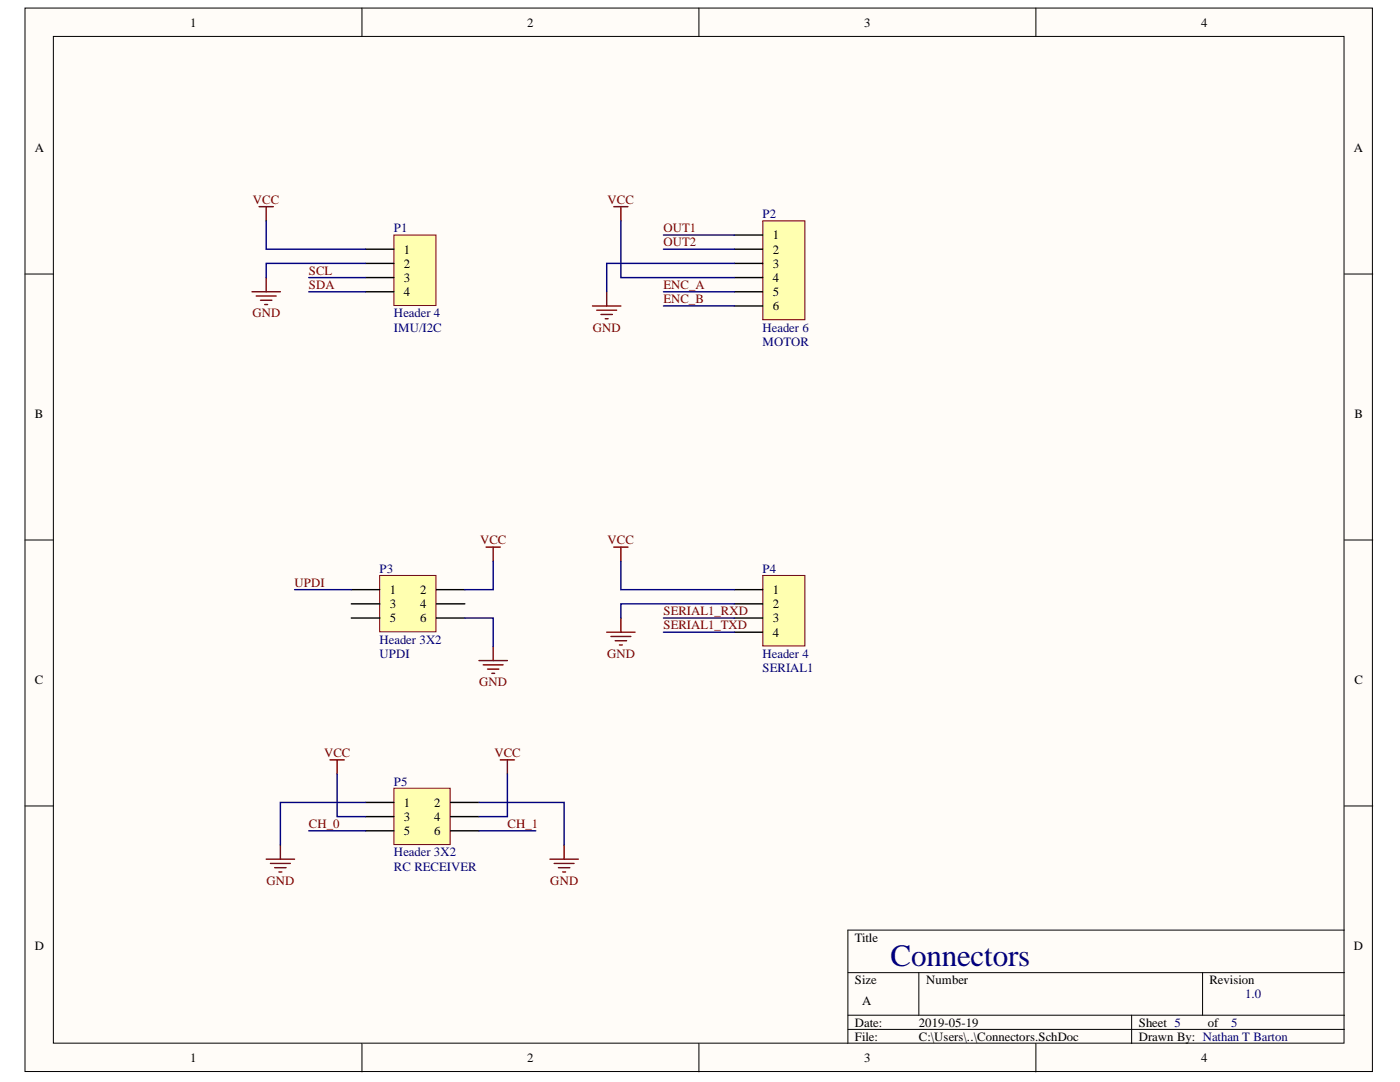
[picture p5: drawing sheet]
<svg xmlns="http://www.w3.org/2000/svg" width="279mm" height="216mm" viewBox="0 0 279 216" stroke-linecap="round" stroke-linejoin="round" font-family="sans-serif">
<defs><g id="words">
<text font-size="6.2" fill="#000080" x="177.7" y="192.8">Connectors</text>
<g font-size="2.5">
<text x="38" y="5.3">1</text>
<text x="105.2" y="5.3">2</text>
<text x="172.5" y="5.3">3</text>
<text x="239.7" y="5.3">4</text>
<text x="6.9" y="30.4">A</text>
<text x="270.2" y="30.4">A</text>
<text x="154.2" y="47.7">1</text>
<text x="80.6" y="50.6">1</text>
<text x="80.6" y="53.4">2</text>
<text x="154.2" y="50.6">2</text>
<text x="154.2" y="53.4">3</text>
<text x="80.6" y="56.3">3</text>
<text x="80.6" y="59.1">4</text>
<text x="154.2" y="56.3">4</text>
<text x="154.2" y="59.1">5</text>
<text x="154.2" y="61.9">6</text>
<text x="6.9" y="83.5">B</text>
<text x="270.3" y="83.5">B</text>
<text x="77.8" y="118.6">1</text>
<text x="83.9" y="118.6">2</text>
<text x="154.2" y="118.6">1</text>
<text x="77.8" y="121.4">3</text>
<text x="77.8" y="124.1">5</text>
<text x="83.9" y="121.4">4</text>
<text x="83.9" y="124.1">6</text>
<text x="154.2" y="121.4">2</text>
<text x="154.2" y="124.1">3</text>
<text x="154.2" y="127">4</text>
<text x="6.9" y="136.6">C</text>
<text x="270.3" y="136.6">C</text>
<text x="80.6" y="161">1</text>
<text x="86.7" y="161">2</text>
<text x="80.6" y="163.8">3</text>
<text x="80.6" y="166.7">5</text>
<text x="86.7" y="163.8">4</text>
<text x="86.7" y="166.7">6</text>
<text x="6.9" y="189.6">D</text>
<text x="170.6" y="187.9">Title</text>
<text x="270.2" y="189.6">D</text>
<text x="170.6" y="196.4">Size</text>
<text x="184.8" y="196.4">Number</text>
<text x="241.4" y="196.4">Revision</text>
<text x="172.1" y="200.6">A</text>
<text x="170.6" y="204.9">Date:</text>
<text x="170.6" y="207.6">File:</text>
<text x="183.4" y="204.9">2019-05-19</text>
<text x="183.4" y="207.6">C:\Users\..\Connectors.SchDoc</text>
<text x="227.3" y="204.9">Sheet 5</text>
<text x="227.3" y="207.6">Drawn By: Nathan T Barton</text>
<text x="241" y="204.9">of</text>
<text x="38" y="212">1</text>
<text x="105.2" y="212">2</text>
<text x="172.5" y="212">3</text>
<text x="239.7" y="212">4</text>
</g>
<g font-size="2.5" fill="#800000">
<text x="50.5" y="40.7">VCC</text>
<text x="121.2" y="40.7">VCC</text>
<text x="132.4" y="46.3">OUT1</text>
<text x="132.4" y="49.2">OUT2</text>
<text x="61.6" y="54.8">SCL</text>
<text x="61.6" y="57.6">SDA</text>
<text x="132.4" y="57.6">ENC_A</text>
<text x="50.4" y="63.3">GND</text>
<text x="132.4" y="60.5">ENC_B</text>
<text x="118.3" y="66.2">GND</text>
<text x="95.8" y="108.6">VCC</text>
<text x="121.2" y="108.6">VCC</text>
<text x="58.8" y="117.1">UPDI</text>
<text x="132.4" y="125.6">SERIAL1_TXD</text>
<text x="132.4" y="122.8">SERIAL1_RXD</text>
<text x="121.2" y="131.2">GND</text>
<text x="95.6" y="136.9">GND</text>
<text x="64.7" y="151.1">VCC</text>
<text x="98.7" y="151.1">VCC</text>
<text x="61.6" y="165.2">CH_0</text>
<text x="101.3" y="165.2">CH_1</text>
<text x="53.2" y="176.5">GND</text>
<text x="109.8" y="176.5">GND</text>
</g>
<g font-size="2.5" fill="#000080">
<text x="78.6" y="46.3">P1</text>
<text x="152.2" y="43.5">P2</text>
<text x="78.6" y="63.3">Header 4</text>
<text x="78.6" y="66.2">IMU/I2C</text>
<text x="152.2" y="66.2">Header 6</text>
<text x="152.2" y="69">MOTOR</text>
<text x="75.8" y="114.3">P3</text>
<text x="152.2" y="114.3">P4</text>
<text x="75.8" y="128.5">Header 3X2</text>
<text x="75.8" y="131.2">UPDI</text>
<text x="152.2" y="131.2">Header 4</text>
<text x="152.2" y="134.1">SERIAL1</text>
<text x="78.6" y="156.8">P5</text>
<text x="78.6" y="170.9">Header 3X2</text>
<text x="78.6" y="173.8">RC RECEIVER</text>
<text x="248.5" y="199.2">1.0</text>
<text x="245.7" y="204.9">5</text>
</g>
</g></defs>
<g fill="#fffcf8" stroke="#000" stroke-width=".2">
<path d="M5 1.6h268.9v212.2h-268.9z"/>
<path d="M10.7 7.3h257.5v200.8h-257.5z"/>
</g>
<g fill="none" stroke="#000" stroke-width=".2">
<path d="M72.2 1.6v5.7M139.5 1.6v5.7M206.7 1.6v5.7M5 54.7h5.7M268.3 54.7h5.7M5 107.8h5.7M268.3 107.8h5.7M5 160.8h5.7M268.3 160.8h5.7M169.2 194.1h99.1M183.4 194.1v8.5M240 194.1v8.5"/>
<path d="M268.3 185.6h-99.1v22.6M72.2 208.2v5.7M139.5 208.2v5.7M169.2 202.6h99.1M169.2 205.4h99.1M206.7 208.2v5.7M225.8 202.6v5.6"/>
</g>
<path d="M78.6 46.9h8.4v14.1h-8.4z" fill="#ffffb0" stroke="#800000" stroke-width=".2"/>
<path d="M72.9 49.7h5.7M72.9 52.6h5.7M72.9 55.4h5.7M72.9 58.2h5.7" fill="none" stroke="#000" stroke-width=".28"/>
<path d="M50.3 58.2h5.7M51.1 59.1h4M51.7 41.2h2.8M52 59.9h2.3M53.1 41.2v2.9M53.1 55.4v2.8M52.8 60.8h.6" fill="none" stroke="#800000" stroke-width=".28"/>
<path d="M152.2 44.1h8.4v19.7h-8.4z" fill="#ffffb0" stroke="#800000" stroke-width=".2"/>
<path d="M146.6 46.9h5.6M146.6 49.7h5.6M146.6 52.6h5.6M146.6 55.4h5.6M146.6 58.2h5.6M146.6 61h5.6" fill="none" stroke="#000" stroke-width=".28"/>
<path d="M121.1 58.2v2.8M122.5 41.2h2.8M123.9 41.2v2.9M118.2 61h5.7M119.1 61.9h4M119.9 62.7h2.3M120.8 63.6h.6" fill="none" stroke="#800000" stroke-width=".28"/>
<path d="M75.8 114.8h11.2v11.3h-11.2z" fill="#ffffb0" stroke="#800000" stroke-width=".2"/>
<path d="M70.1 117.7h5.7M87.1 117.7h5.7M70.1 120.5h5.7M70.1 123.3h5.7M87.1 120.5h5.7M87.1 123.3h5.7" fill="none" stroke="#000" stroke-width=".28"/>
<path d="M97 109.2h2.8M98.4 109.2v2.8M95.6 131.8h5.7M96.4 132.7h4M97.3 133.5h2.3M98.1 134.4h.6M98.4 129v2.8" fill="none" stroke="#800000" stroke-width=".28"/>
<path d="M152.2 114.8h8.4v14.1h-8.4z" fill="#ffffb0" stroke="#800000" stroke-width=".2"/>
<path d="M146.6 117.7h5.6M146.6 120.5h5.6M146.6 123.3h5.6M146.6 126.2h5.6" fill="none" stroke="#000" stroke-width=".28"/>
<path d="M122.5 109.2h2.8M123.9 109.2v2.8M121.1 126.2h5.6M121.9 127h4M122.8 127.8h2.2M123.6 128.7h.6M123.9 123.3v2.9" fill="none" stroke="#800000" stroke-width=".28"/>
<g fill="none" stroke="#000080" stroke-width=".28">
<path d="M53.1 44.1v5.6h19.8M61.6 55.4h11.3M61.6 58.2h11.3M72.9 52.6h-19.8v2.8M123.9 44.1v11.3h22.7M132.4 58.2h14.2M132.4 46.9h14.2M132.4 49.7h14.2M146.6 52.6h-25.5v5.6M132.4 61h14.2M58.8 117.7h11.3M98.4 112v5.7h-5.6"/>
<path d="M123.9 112v5.7h22.7M92.8 123.3h5.6v5.7M132.4 126.2h14.2M132.4 123.3h14.2M146.6 120.5h-22.7v2.8"/>
</g>
<path d="M78.6 157.3h11.2v11.2h-11.2z" fill="#ffffb0" stroke="#800000" stroke-width=".2"/>
<path d="M72.9 160.1h5.7M72.9 162.9h5.7M72.9 165.8h5.7M89.9 160.1h5.7M89.9 162.9h5.7M89.9 165.8h5.7" fill="none" stroke="#000" stroke-width=".28"/>
<path d="M67.3 154.5v8.4h5.6M101.3 154.5v8.4h-5.7M61.6 165.8h11.3M72.9 160.1h-16.9v8.5M95.6 160.1h17v8.5M95.6 165.8h11.3" fill="none" stroke="#000080" stroke-width=".28"/>
<g fill="none" stroke="#800000" stroke-width=".28">
<path d="M65.9 151.6h2.8M67.3 151.6v2.9M99.8 151.6h2.9M101.3 151.6v2.9M53.1 171.4h5.7M54 172.3h3.9M54.8 173.1h2.3M55.7 174h.5M56 168.6v2.8M109.8 171.4h5.6M110.6 172.3h4M111.5 173.1h2.2"/>
<path d="M112.3 174h.6M112.6 168.6v2.8"/>
</g>
<use href="#words"/>
</svg>
